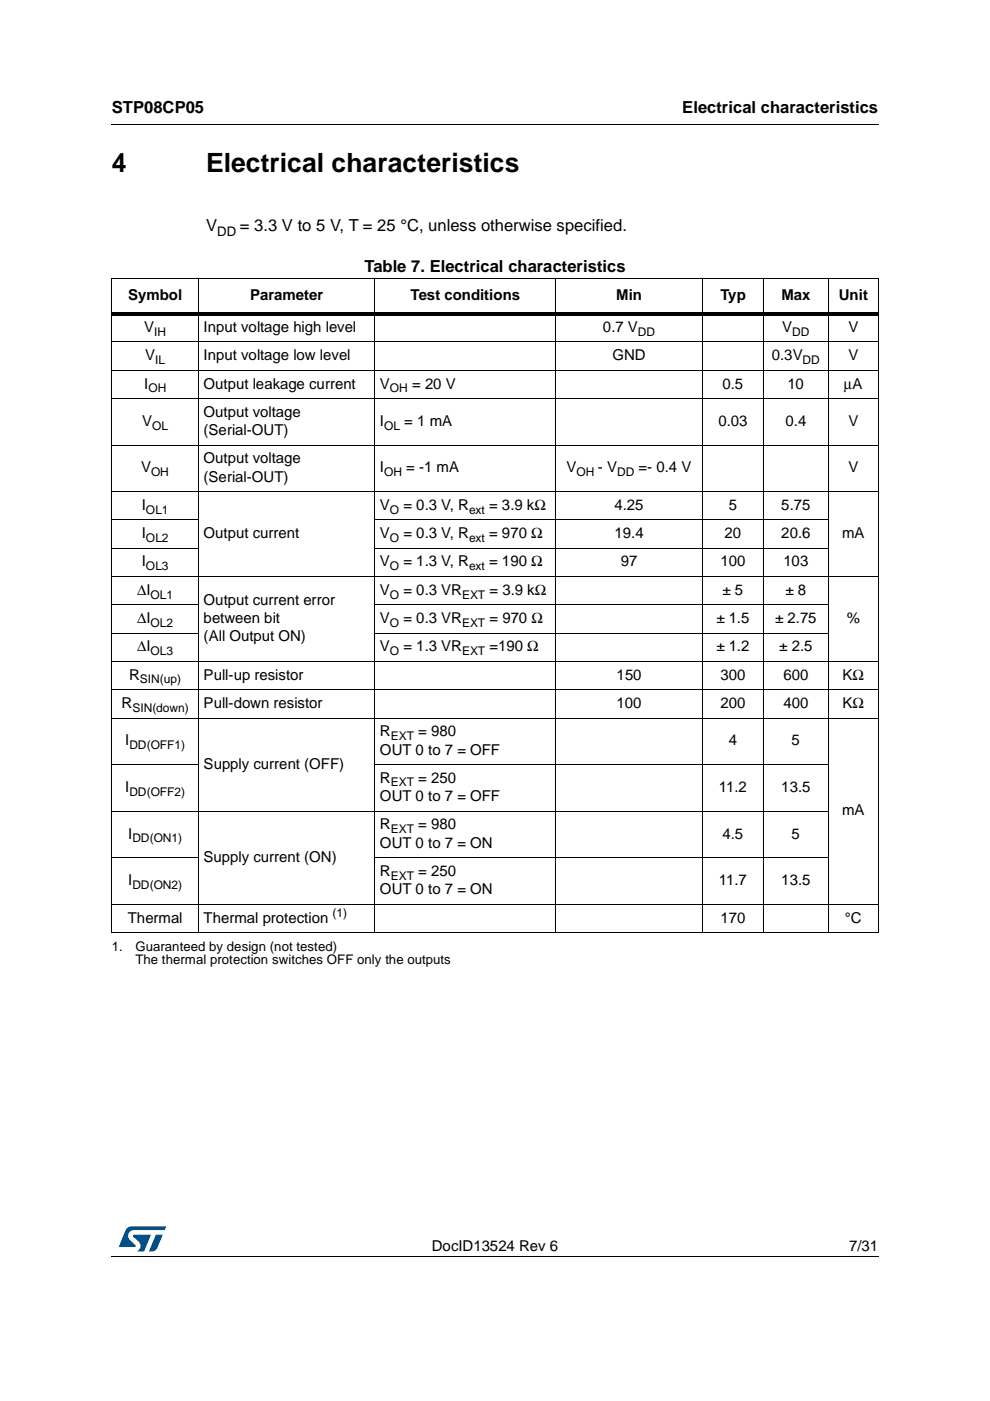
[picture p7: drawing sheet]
<svg xmlns="http://www.w3.org/2000/svg" width="210mm" height="297mm" viewBox="0 0 210 297" stroke-linecap="round" stroke-linejoin="round" font-family="sans-serif">
<defs><g id="words">
<g font-size="5.6">
<text x="23.7" y="36.4">4</text>
<text x="43.7" y="36.4">Electrical characteristics</text>
</g>
<g font-size="3.5">
<text x="23.7" y="23.9">STP08CP05</text>
<text x="144.7" y="23.9">Electrical characteristics</text>
<text x="43.7" y="49.1">V</text>
<text x="50.9" y="49.1">= 3.3 V to 5 V, T = 25 °C, unless otherwise specified.</text>
<text x="77.3" y="57.6">Table 7. Electrical characteristics</text>
</g>
<g font-size="3.2">
<text x="27.2" y="63.7">Symbol</text>
<text x="53" y="63.7">Parameter</text>
<text x="87.1" y="63.7">Test conditions</text>
<text x="130.7" y="63.7">Min</text>
<text x="152.7" y="63.7">Typ</text>
<text x="165.7" y="63.7">Max</text>
<text x="177.9" y="63.7">Unit</text>
<text x="30.6" y="70.4">V</text>
<text x="43.2" y="70.4">Input voltage high level</text>
<text x="127.8" y="70.4">0.7 V</text>
<text x="165.9" y="70.4">V</text>
<text x="179.9" y="70.4">V</text>
<text x="30.8" y="76.4">V</text>
<text x="43.2" y="76.4">Input voltage low level</text>
<text x="129.8" y="76.4">GND</text>
<text x="163.7" y="76.4">0.3V</text>
<text x="179.9" y="76.4">V</text>
<text x="30.6" y="82.4">I</text>
<text x="43.2" y="82.4">Output leakage current</text>
<text x="80.6" y="82.4">V</text>
<text x="87.4" y="82.4">= 20 V</text>
<text x="153.2" y="82.4">0.5</text>
<text x="167" y="82.4">10</text>
<text x="178.9" y="82.4">μA</text>
<text x="43.2" y="88.3">Output voltage</text>
<text x="30.1" y="90.3">V</text>
<text x="43.2" y="92.2">(Serial-OUT)</text>
<text x="80.6" y="90.3">I</text>
<text x="85.7" y="90.3">= 1 mA</text>
<text x="152.3" y="90.3">0.03</text>
<text x="166.5" y="90.3">0.4</text>
<text x="179.9" y="90.3">V</text>
<text x="29.9" y="100.2">V</text>
<text x="43.2" y="98.3">Output voltage</text>
<text x="80.6" y="100.2">I</text>
<text x="86.1" y="100.2">= -1 mA</text>
<text x="120.1" y="100.2">V</text>
<text x="126.8" y="100.2">- V</text>
<text x="135.4" y="100.2">=- 0.4 V</text>
<text x="179.9" y="100.2">V</text>
<text x="43.2" y="102.1">(Serial-OUT)</text>
<text x="30.1" y="108.1">I</text>
<text x="80.6" y="108.1">V</text>
<text x="85.6" y="108.1">= 0.3 V, R</text>
<text x="103.7" y="108.1">= 3.9 kΩ</text>
<text x="130.3" y="108.1">4.25</text>
<text x="154.5" y="108.1">5</text>
<text x="165.7" y="108.1">5.75</text>
<text x="30.1" y="114.1">I</text>
<text x="43.2" y="114.1">Output current</text>
<text x="80.6" y="114.1">V</text>
<text x="85.6" y="114.1">= 0.3 V, R</text>
<text x="103.7" y="114.1">= 970 Ω</text>
<text x="130.3" y="114.1">19.4</text>
<text x="153.6" y="114.1">20</text>
<text x="165.7" y="114.1">20.6</text>
<text x="178.6" y="114.1">mA</text>
<text x="30.1" y="120.1">I</text>
<text x="80.6" y="120.1">V</text>
<text x="85.6" y="120.1">= 1.3 V, R</text>
<text x="103.7" y="120.1">= 190 Ω</text>
<text x="131.6" y="120.1">97</text>
<text x="152.7" y="120.1">100</text>
<text x="166.1" y="120.1">103</text>
<text x="29.1" y="126.1">ΔI</text>
<text x="43.2" y="128.2">Output current error</text>
<text x="80.6" y="126.1">V</text>
<text x="85.6" y="126.1">= 0.3 VR</text>
<text x="103.8" y="126.1">= 3.9 kΩ</text>
<text x="153.2" y="126.1">± 5</text>
<text x="166.5" y="126.1">± 8</text>
<text x="29.1" y="132.1">ΔI</text>
<text x="43.2" y="132.1">between bit</text>
<text x="43.2" y="136">(All Output ON)</text>
<text x="80.6" y="132.1">V</text>
<text x="85.6" y="132.1">= 0.3 VR</text>
<text x="103.8" y="132.1">= 970 Ω</text>
<text x="151.9" y="132.1">± 1.5</text>
<text x="164.3" y="132.1">± 2.75</text>
<text x="179.5" y="132.1">%</text>
<text x="29.1" y="138.1">ΔI</text>
<text x="80.6" y="138.1">V</text>
<text x="85.6" y="138.1">= 1.3 VR</text>
<text x="103.8" y="138.1">=190 Ω</text>
<text x="151.9" y="138.1">± 1.2</text>
<text x="165.2" y="138.1">± 2.5</text>
<text x="27.4" y="144.1">R</text>
<text x="43.2" y="144.1">Pull-up resistor</text>
<text x="130.7" y="144.1">150</text>
<text x="152.8" y="144.1">300</text>
<text x="166.1" y="144.1">600</text>
<text x="178.7" y="144.1">KΩ</text>
<text x="25.8" y="150.1">R</text>
<text x="43.2" y="150.1">Pull-down resistor</text>
<text x="130.7" y="150.1">100</text>
<text x="152.7" y="150.1">200</text>
<text x="166.1" y="150.1">400</text>
<text x="178.7" y="150.1">KΩ</text>
<text x="26.5" y="158">I</text>
<text x="80.6" y="156.1">R</text>
<text x="80.6" y="160">OUT 0 to 7 = OFF</text>
<text x="88.7" y="156.1">= 980</text>
<text x="154.5" y="158">4</text>
<text x="167.9" y="158">5</text>
<text x="26.5" y="167.9">I</text>
<text x="43.2" y="163">Supply current (OFF)</text>
<text x="80.6" y="166">R</text>
<text x="88.7" y="166">= 250</text>
<text x="152.4" y="167.9">11.2</text>
<text x="165.7" y="167.9">13.5</text>
<text x="80.6" y="169.8">OUT 0 to 7 = OFF</text>
<text x="178.6" y="172.8">mA</text>
<text x="27.2" y="177.8">I</text>
<text x="80.6" y="175.9">R</text>
<text x="80.6" y="179.7">OUT 0 to 7 = ON</text>
<text x="88.7" y="175.9">= 980</text>
<text x="153.2" y="177.8">4.5</text>
<text x="167.9" y="177.8">5</text>
<text x="43.2" y="182.8">Supply current (ON)</text>
<text x="80.6" y="185.7">R</text>
<text x="88.7" y="185.7">= 250</text>
<text x="27.2" y="187.7">I</text>
<text x="80.6" y="189.6">OUT 0 to 7 = ON</text>
<text x="152.4" y="187.7">11.7</text>
<text x="165.7" y="187.7">13.5</text>
<text x="27.1" y="195.6">Thermal</text>
<text x="43.2" y="195.6">Thermal protection</text>
<text x="152.7" y="195.6">170</text>
<text x="179.1" y="195.6">°C</text>
<text x="91.6" y="265.1">DocID13524 Rev 6</text>
<text x="180.1" y="265.1">7/31</text>
</g>
<g font-size="2.8">
<text x="46.1" y="50">DD</text>
<text x="23.7" y="201.6">1.</text>
<text x="28.7" y="201.6">Guaranteed by design (not tested)</text>
<text x="28.7" y="204.4">The thermal protection switches OFF only the outputs</text>
</g>
<g font-size="2.5">
<text x="32.7" y="71.2">IH</text>
<text x="135.3" y="71.2">DD</text>
<text x="168" y="71.2">DD</text>
<text x="32.9" y="77.2">IL</text>
<text x="170.2" y="77.2">DD</text>
<text x="31.5" y="83.1">OH</text>
<text x="82.7" y="83.1">OH</text>
<text x="32.3" y="91.1">OL</text>
<text x="81.4" y="91.1">OL</text>
<text x="32" y="101">OH</text>
<text x="81.4" y="101">OH</text>
<text x="122.3" y="101">OH</text>
<text x="130.9" y="101">DD</text>
<text x="30.9" y="108.9">OL1</text>
<text x="82.7" y="108.9">O</text>
<text x="99.4" y="108.9">ext</text>
<text x="30.9" y="114.9">OL2</text>
<text x="82.7" y="114.9">O</text>
<text x="99.4" y="114.9">ext</text>
<text x="30.9" y="120.9">OL3</text>
<text x="82.7" y="120.9">O</text>
<text x="99.4" y="120.9">ext</text>
<text x="31.9" y="126.9">OL1</text>
<text x="82.7" y="126.9">O</text>
<text x="98" y="126.9">EXT</text>
<text x="31.9" y="132.9">OL2</text>
<text x="82.7" y="132.9">O</text>
<text x="98" y="132.9">EXT</text>
<text x="31.9" y="138.9">OL3</text>
<text x="82.7" y="138.9">O</text>
<text x="98" y="138.9">EXT</text>
<text x="29.7" y="144.9">SIN(up)</text>
<text x="28.1" y="150.9">SIN(down)</text>
<text x="27.4" y="158.8">DD(OFF1)</text>
<text x="82.8" y="156.9">EXT</text>
<text x="82.8" y="166.8">EXT</text>
<text x="27.4" y="168.7">DD(OFF2)</text>
<text x="28.1" y="178.6">DD(ON1)</text>
<text x="82.8" y="176.7">EXT</text>
<text x="28.1" y="188.5">DD(ON2)</text>
<text x="82.8" y="186.5">EXT</text>
<text x="70.5" y="194.4">(1)</text>
</g>
</g></defs>
<path d="M23.6 26.2l.1 .2zM23.6 266.3l.1 .1z" fill="#000"/>
<path d="M23.7 26.3h162.6M23.7 266.4h162.6" fill="none" stroke="#000" stroke-width=".21"/>
<path d="M25.2 260h10v5.3h-10z" fill="#fff"/>
<g fill="#005189">
<path d="M26.8 260.5l1.1-.5 7.3 .1-.3 .7h-6.5a1.31 1.31 0 0 0-1.2 1.1 1.31 1.31 0 0 0 .8 1.4l.7 .7v.3l-3.5 .1z"/>
<path d="M33.1 261.8h1.4l-.7 1.6a2.16 2.16 0 0 1-1.3 1.9l-.9-.1z"/>
<path d="M28.2 261.8l3.8 .1-1.4 3.3-1.6 .1a1.43 1.43 0 0 0 .6-1.7l-1.4-1.4z"/>
</g>
<g fill="none" stroke="#000" stroke-width=".21">
<path d="M23.6 59.1h162.7M23.7 59.2v138.5M42.1 59v138.8M79.5 59v138.8M117.8 59v138.8M149 59v138.8M161.8 59v138.8M175.6 59v138.8M186.2 59.2v138.5M23.6 72.5h162.7M23.6 78.5h162.7M23.6 84.5h162.7"/>
<path d="M23.6 94.4h162.7M23.6 104.2h162.7M23.6 110.2h18.6M23.6 116.2h18.6M79.4 110.2h96.3M79.4 116.2h96.3M23.6 122.2h162.7M23.6 128.2h18.6M23.6 134.2h18.6M79.4 128.2h96.3M79.4 134.2h96.3M23.6 140.2h162.7"/>
<path d="M23.6 146.2h162.7M23.6 152.2h162.7M23.6 162.1h18.6M23.6 172h152.1M79.4 162.1h96.3M23.6 181.9h18.6M23.6 191.7h162.7M23.6 197.7h162.7M79.4 181.9h96.3"/>
</g>
<path d="M23.6 66.2h162.7v.7h-162.7z" fill="#000"/>
<use href="#words"/>
</svg>
